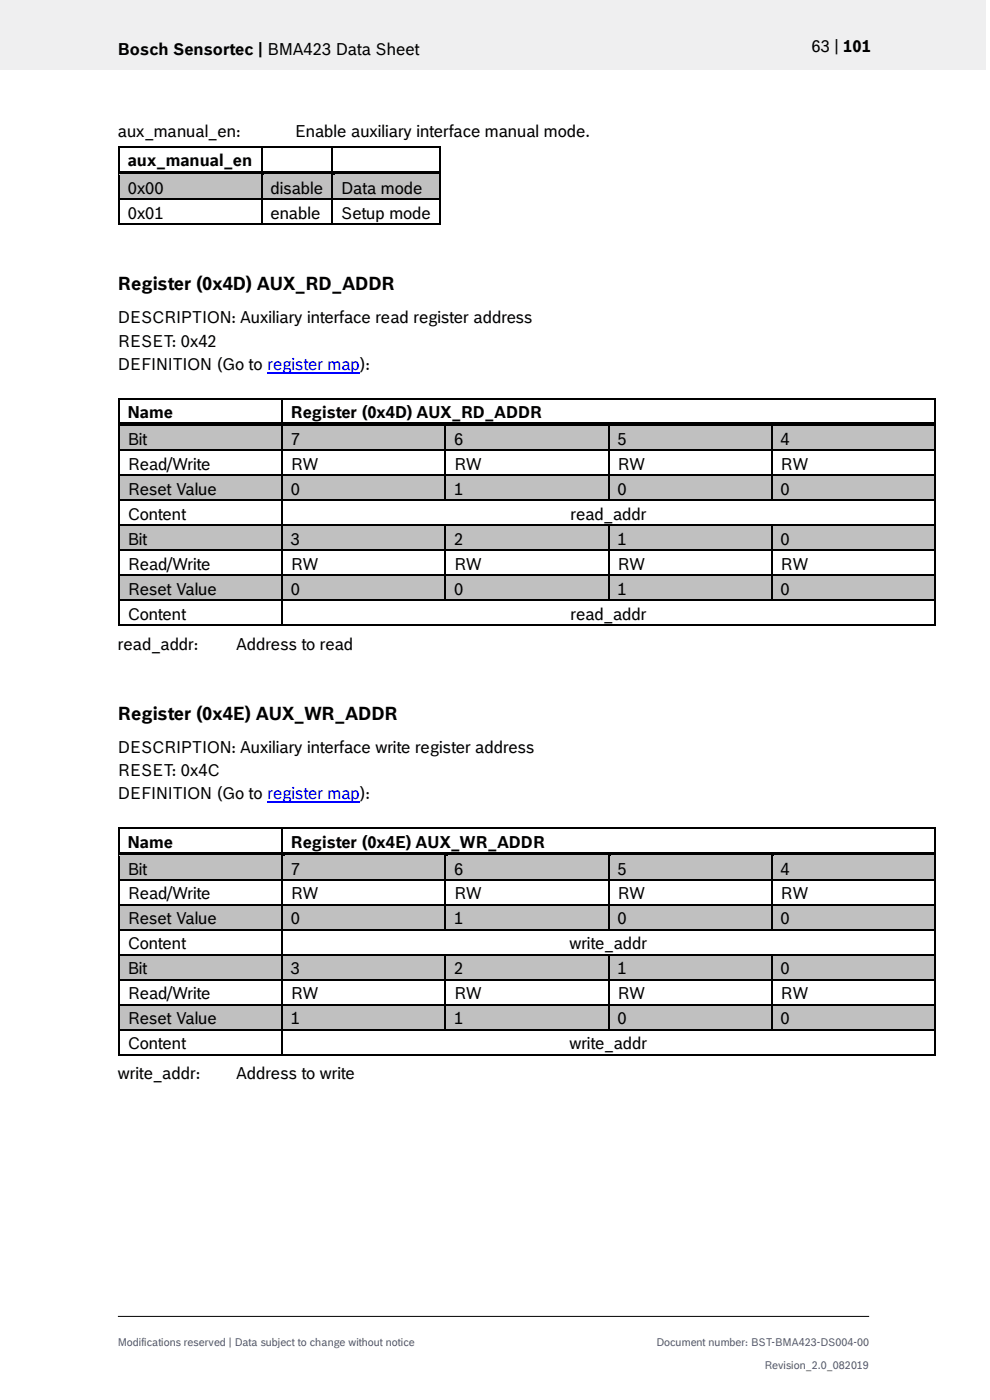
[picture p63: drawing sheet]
<svg xmlns="http://www.w3.org/2000/svg" width="210mm" height="297mm" viewBox="0 0 210 297" stroke-linecap="round" stroke-linejoin="round" font-family="sans-serif">
<defs><g id="words">
<g font-size="3.9">
<text x="25" y="61.6">Register (0x4D) AUX_RD_ADDR</text>
<text x="25" y="152.7">Register (0x4E) AUX_WR_ADDR</text>
</g>
<g font-size="3.5">
<text x="25" y="11.6">Bosch Sensortec | BMA423 Data Sheet</text>
<text x="172.1" y="11">63 | 101</text>
<text x="25" y="29">aux_manual_en:</text>
<text x="62.5" y="29">Enable auxiliary interface manual mode.</text>
<text x="27.1" y="35.3">aux_manual_en</text>
<text x="27.1" y="41.1">0x00</text>
<text x="57.4" y="41.1">disable</text>
<text x="72.4" y="41.1">Data mode</text>
<text x="27.1" y="46.4">0x01</text>
<text x="57.4" y="46.4">enable</text>
<text x="72.4" y="46.4">Setup mode</text>
<text x="25" y="68.6">DESCRIPTION: Auxiliary interface read register address</text>
<text x="25" y="73.5">RESET: 0x42</text>
<text x="25" y="78.5">DEFINITION (Go to register map):</text>
<text x="27.1" y="88.7">Name</text>
<text x="61.7" y="88.7">Register (0x4D) AUX_RD_ADDR</text>
<text x="27.1" y="94.4">Bit</text>
<text x="61.7" y="94.4">7</text>
<text x="96.3" y="94.4">6</text>
<text x="131" y="94.4">5</text>
<text x="165.6" y="94.4">4</text>
<text x="27.1" y="99.7">Read/Write</text>
<text x="61.7" y="99.7">RW</text>
<text x="96.3" y="99.7">RW</text>
<text x="131" y="99.7">RW</text>
<text x="165.6" y="99.7">RW</text>
<text x="27.1" y="105">Reset Value</text>
<text x="61.7" y="105">0</text>
<text x="96.3" y="105">1</text>
<text x="131" y="105">0</text>
<text x="165.6" y="105">0</text>
<text x="27.1" y="110.3">Content</text>
<text x="121" y="110.3">read_addr</text>
<text x="27.1" y="115.6">Bit</text>
<text x="61.7" y="115.6">3</text>
<text x="96.3" y="115.6">2</text>
<text x="131" y="115.6">1</text>
<text x="165.6" y="115.6">0</text>
<text x="27.1" y="120.9">Read/Write</text>
<text x="61.7" y="120.9">RW</text>
<text x="96.3" y="120.9">RW</text>
<text x="131" y="120.9">RW</text>
<text x="165.6" y="120.9">RW</text>
<text x="27.1" y="126.2">Reset Value</text>
<text x="27.1" y="131.5">Content</text>
<text x="61.7" y="126.2">0</text>
<text x="96.3" y="126.2">0</text>
<text x="121" y="131.5">read_addr</text>
<text x="131" y="126.2">1</text>
<text x="165.6" y="126.2">0</text>
<text x="25" y="137.8">read_addr:</text>
<text x="50" y="137.8">Address to read</text>
<text x="25" y="159.7">DESCRIPTION: Auxiliary interface write register address</text>
<text x="25" y="164.7">RESET: 0x4C</text>
<text x="25" y="169.6">DEFINITION (Go to register map):</text>
<text x="27.1" y="179.8">Name</text>
<text x="61.7" y="179.8">Register (0x4E) AUX_WR_ADDR</text>
<text x="27.1" y="185.5">Bit</text>
<text x="61.7" y="185.5">7</text>
<text x="96.3" y="185.5">6</text>
<text x="131" y="185.5">5</text>
<text x="165.6" y="185.5">4</text>
<text x="27.1" y="190.8">Read/Write</text>
<text x="61.7" y="190.8">RW</text>
<text x="96.3" y="190.8">RW</text>
<text x="131" y="190.8">RW</text>
<text x="165.6" y="190.8">RW</text>
<text x="27.1" y="196.1">Reset Value</text>
<text x="61.7" y="196.1">0</text>
<text x="96.3" y="196.1">1</text>
<text x="131" y="196.1">0</text>
<text x="165.6" y="196.1">0</text>
<text x="27.1" y="201.4">Content</text>
<text x="120.8" y="201.4">write_addr</text>
<text x="27.1" y="206.7">Bit</text>
<text x="61.7" y="206.7">3</text>
<text x="96.3" y="206.7">2</text>
<text x="131" y="206.7">1</text>
<text x="165.6" y="206.7">0</text>
<text x="27.1" y="212">Read/Write</text>
<text x="61.7" y="212">RW</text>
<text x="96.3" y="212">RW</text>
<text x="131" y="212">RW</text>
<text x="165.6" y="212">RW</text>
<text x="27.1" y="217.3">Reset Value</text>
<text x="61.7" y="217.3">1</text>
<text x="96.3" y="217.3">1</text>
<text x="131" y="217.3">0</text>
<text x="165.6" y="217.3">0</text>
<text x="27.1" y="222.6">Content</text>
<text x="120.8" y="222.6">write_addr</text>
<text x="25" y="228.9">write_addr:</text>
<text x="50" y="228.9">Address to write</text>
</g>
<g font-size="2.3" fill="#535f6b">
<text x="25" y="285.6">Modifications reserved | Data subject to change without notice</text>
<text x="139.3" y="285.6">Document number: BST-BMA423-DS004-00</text>
<text x="162.2" y="290.5">Revision_2.0_082019</text>
</g>
</g></defs>
<path d="M-.1 0h209.2v14.8h-209.2z" fill-rule="evenodd" fill="#efeff0"/>
<path d="M25 279.3h159.4" fill="none" stroke="#000" stroke-width=".21"/>
<g fill="#000">
<path d="M25 31h.4v.3h-.4z" fill-rule="evenodd"/>
<path d="M25 31h.4v.3h-.4z" fill-rule="evenodd"/>
<path d="M55.3 31h.4v.3h-.4z" fill-rule="evenodd"/>
<path d="M70.3 31h.4v.3h-.4z" fill-rule="evenodd"/>
<path d="M93.2 31h.3v.3h-.3z" fill-rule="evenodd"/>
<path d="M93.2 31h.3v.3h-.3z" fill-rule="evenodd"/>
</g>
<path d="M25.2 31.3v5M25.4 31.2h29.9M55.5 31.3v5M55.7 31.2h14.6M70.5 31.3v5M70.7 31.2h22.5M93.3 31.3v5" fill="none" stroke="#000" stroke-width=".34"/>
<g fill="#c0c0c0">
<path d="M25.4 37.1h29.9v4.9h-29.9z" fill-rule="evenodd"/>
<path d="M27.1 37.1h26.5v4.9h-26.5z" fill-rule="evenodd"/>
<path d="M55.7 37.1h14.6v4.9h-14.6z" fill-rule="evenodd"/>
<path d="M57.4 37.1h11.2v4.9h-11.2z" fill-rule="evenodd"/>
<path d="M70.7 37.1h22.5v4.9h-22.5z" fill-rule="evenodd"/>
<path d="M72.4 37.1h19v4.9h-19z" fill-rule="evenodd"/>
</g>
<g fill="#000">
<path d="M25 36.3h.4v.8h-.4z" fill-rule="evenodd"/>
<path d="M25.4 36.3h29.9v.7h-29.9z" fill-rule="evenodd"/>
</g>
<path d="M25.4 37.1h29.9" fill="none" stroke="#c0c0c0" stroke-width=".21"/>
<path d="M55.7 37l.4 .1z" fill-rule="evenodd" fill="#c0c0c0"/>
<g fill="#000">
<path d="M55.3 37l.4 .1z" fill-rule="evenodd"/>
<path d="M55.3 36.3h.8v.7h-.8z" fill-rule="evenodd"/>
<path d="M56.1 36.3h14.2v.7h-14.2z" fill-rule="evenodd"/>
</g>
<path d="M56.1 37.1h14.2" fill="none" stroke="#c0c0c0" stroke-width=".21"/>
<path d="M70.7 37l.4 .1z" fill-rule="evenodd" fill="#c0c0c0"/>
<g fill="#000">
<path d="M70.3 37l.4 .1z" fill-rule="evenodd"/>
<path d="M70.3 36.3h.8v.7h-.8z" fill-rule="evenodd"/>
<path d="M71.1 36.3h22.1v.7h-22.1z" fill-rule="evenodd"/>
<path d="M93.2 36.3h.3v.8h-.3z" fill-rule="evenodd"/>
<path d="M25 42h.4v.4h-.4z" fill-rule="evenodd"/>
<path d="M25 47.3h.4v.4h-.4z" fill-rule="evenodd"/>
<path d="M25 47.3h.4v.4h-.4z" fill-rule="evenodd"/>
<path d="M55.3 42h.4v.4h-.4z" fill-rule="evenodd"/>
<path d="M55.3 47.3h.4v.4h-.4z" fill-rule="evenodd"/>
<path d="M70.3 42h.4v.4h-.4z" fill-rule="evenodd"/>
<path d="M70.3 47.3h.4v.4h-.4z" fill-rule="evenodd"/>
<path d="M93.2 42h.3v.4h-.3z" fill-rule="evenodd"/>
<path d="M93.2 47.3h.3v.4h-.3z" fill-rule="evenodd"/>
<path d="M93.2 47.3h.3v.4h-.3z" fill-rule="evenodd"/>
<path d="M25 84.4h.4v.3h-.4z" fill-rule="evenodd"/>
<path d="M25 84.4h.4v.3h-.4z" fill-rule="evenodd"/>
<path d="M59.7 84.4h.3v.3h-.3z" fill-rule="evenodd"/>
<path d="M198.2 84.4h.3v.3h-.3z" fill-rule="evenodd"/>
<path d="M198.2 84.4h.3v.3h-.3z" fill-rule="evenodd"/>
</g>
<path d="M71.1 37.1h22.1" fill="none" stroke="#c0c0c0" stroke-width=".21"/>
<g fill="none" stroke="#000" stroke-width=".34">
<path d="M25.2 37.1v4.9M55.5 37.1v4.9M70.5 37.1v4.9M93.3 37.1v4.9M25.2 42.4v4.9M25.4 42.2h29.9M25.4 47.5h29.9M55.5 42.4v4.9M55.7 42.2h14.6M55.7 47.5h14.6M70.5 42.4v4.9M70.7 42.2h22.5"/>
<path d="M70.7 47.5h22.5M93.3 42.4v4.9M25.2 84.7v5M25.4 84.5h34.3M59.8 84.7v5M60 84.5h138.2M198.3 84.7v5"/>
</g>
<path d="M56.7 79.1h19.7" fill="none" stroke="#00f" stroke-width=".25"/>
<g fill="#c0c0c0">
<path d="M25.4 90.5h34.2v4.9h-34.2z" fill-rule="evenodd"/>
<path d="M27.1 90.5h30.8v4.9h-30.8z" fill-rule="evenodd"/>
<path d="M60 90.5h34.2v4.9h-34.2z" fill-rule="evenodd"/>
<path d="M61.7 90.5h30.8v4.9h-30.8z" fill-rule="evenodd"/>
<path d="M94.6 90.5h34.3v4.9h-34.3z" fill-rule="evenodd"/>
<path d="M96.3 90.5h30.9v4.9h-30.9z" fill-rule="evenodd"/>
<path d="M129.2 90.5h34.3v4.9h-34.3z" fill-rule="evenodd"/>
<path d="M131 90.5h30.8v4.9h-30.8z" fill-rule="evenodd"/>
<path d="M163.9 90.5h34.3v4.9h-34.3z" fill-rule="evenodd"/>
<path d="M165.6 90.5h30.8v4.9h-30.8z" fill-rule="evenodd"/>
</g>
<g fill="#000">
<path d="M25 89.7h.4v.8h-.4z" fill-rule="evenodd"/>
<path d="M25.4 89.7h34.3v.7h-34.3z" fill-rule="evenodd"/>
</g>
<path d="M25.4 90.5h34.3" fill="none" stroke="#c0c0c0" stroke-width=".21"/>
<path d="M60 90.4l.4 .1z" fill-rule="evenodd" fill="#c0c0c0"/>
<g fill="#000">
<path d="M59.7 90.4l.3 .1z" fill-rule="evenodd"/>
<path d="M59.7 89.7h.7v.7h-.7z" fill-rule="evenodd"/>
<path d="M60.4 89.7h33.9v.7h-33.9z" fill-rule="evenodd"/>
</g>
<path d="M60.4 90.5h33.9" fill="none" stroke="#c0c0c0" stroke-width=".21"/>
<path d="M94.6 90.4l.5 .1z" fill-rule="evenodd" fill="#c0c0c0"/>
<g fill="#000">
<path d="M94.3 90.4l.3 .1z" fill-rule="evenodd"/>
<path d="M94.3 89.7h.8v.7h-.8z" fill-rule="evenodd"/>
<path d="M95.1 89.7h33.8v.7h-33.8z" fill-rule="evenodd"/>
</g>
<path d="M95.1 90.5h33.8" fill="none" stroke="#c0c0c0" stroke-width=".21"/>
<path d="M129.3 90.4l.4 .1z" fill-rule="evenodd" fill="#c0c0c0"/>
<g fill="#000">
<path d="M128.9 90.4l.4 .1z" fill-rule="evenodd"/>
<path d="M128.9 89.7h.8v.7h-.8z" fill-rule="evenodd"/>
<path d="M129.7 89.7h33.8v.7h-33.8z" fill-rule="evenodd"/>
</g>
<path d="M129.7 90.5h33.8" fill="none" stroke="#c0c0c0" stroke-width=".21"/>
<path d="M163.9 90.4l.4 .1z" fill-rule="evenodd" fill="#c0c0c0"/>
<g fill="#000">
<path d="M25 95.4h.4v.3h-.4z" fill-rule="evenodd"/>
<path d="M59.7 95.4h.3v.3h-.3z" fill-rule="evenodd"/>
<path d="M94.3 95.4h.3v.3h-.3z" fill-rule="evenodd"/>
<path d="M128.9 95.4h.4v.3h-.4z" fill-rule="evenodd"/>
<path d="M163.5 90.4l.4 .1z" fill-rule="evenodd"/>
<path d="M163.5 89.7h.8v.7h-.8z" fill-rule="evenodd"/>
<path d="M163.5 95.4h.4v.3h-.4z" fill-rule="evenodd"/>
<path d="M164.3 89.7h33.9v.7h-33.9z" fill-rule="evenodd"/>
<path d="M198.2 89.7h.3v.8h-.3z" fill-rule="evenodd"/>
<path d="M198.2 95.4h.3v.3h-.3z" fill-rule="evenodd"/>
</g>
<path d="M164.3 90.5h33.9" fill="none" stroke="#c0c0c0" stroke-width=".21"/>
<g fill="none" stroke="#000" stroke-width=".34">
<path d="M25.2 90.5v4.9M25.2 95.7v5M25.4 95.6h34.3M59.8 90.5v4.9M59.8 95.7v5M60 95.6h34.3M94.5 90.5v4.9M94.5 95.7v5M94.6 95.6h34.3M129.1 90.5v4.9M129.1 95.7v5M129.3 95.6h34.2"/>
<path d="M163.7 90.5v4.9M163.7 95.7v5M163.9 95.6h34.3M198.3 90.5v4.9M198.3 95.7v5"/>
</g>
<g fill="#c0c0c0">
<path d="M25.4 101.1h34.2v4.9h-34.2z" fill-rule="evenodd"/>
<path d="M27.1 101.1h30.8v4.9h-30.8z" fill-rule="evenodd"/>
<path d="M60 101.1h34.2v4.9h-34.2z" fill-rule="evenodd"/>
<path d="M61.7 101.1h30.8v4.9h-30.8z" fill-rule="evenodd"/>
<path d="M94.6 101.1h34.3v4.9h-34.3z" fill-rule="evenodd"/>
<path d="M96.3 101.1h30.9v4.9h-30.9z" fill-rule="evenodd"/>
<path d="M129.2 101.1h34.3v4.9h-34.3z" fill-rule="evenodd"/>
<path d="M131 101.1h30.8v4.9h-30.8z" fill-rule="evenodd"/>
<path d="M163.9 101.1h34.3v4.9h-34.3z" fill-rule="evenodd"/>
<path d="M165.6 101.1h30.8v4.9h-30.8z" fill-rule="evenodd"/>
</g>
<g fill="#000">
<path d="M25 100.7h.4v.3h-.4z" fill-rule="evenodd"/>
<path d="M25 106h.4v.3h-.4z" fill-rule="evenodd"/>
<path d="M59.7 100.7h.3v.3h-.3z" fill-rule="evenodd"/>
<path d="M59.7 106h.3v.3h-.3z" fill-rule="evenodd"/>
<path d="M94.3 100.7h.3v.3h-.3z" fill-rule="evenodd"/>
<path d="M94.3 106h.3v.3h-.3z" fill-rule="evenodd"/>
<path d="M128.9 100.7h.4v.3h-.4z" fill-rule="evenodd"/>
<path d="M128.9 106h.4v.3h-.4z" fill-rule="evenodd"/>
<path d="M163.5 100.7h.4v.3h-.4z" fill-rule="evenodd"/>
<path d="M163.5 106h.4v.3h-.4z" fill-rule="evenodd"/>
<path d="M198.2 100.7h.3v.3h-.3z" fill-rule="evenodd"/>
<path d="M198.2 106h.3v.3h-.3z" fill-rule="evenodd"/>
</g>
<g fill="none" stroke="#000" stroke-width=".34">
<path d="M25.2 101v5M25.2 106.3v5M25.4 100.9h34.3M25.4 106.1h34.3M59.8 101v5M59.8 106.3v5M60 100.9h34.3M60 106.1h34.3M94.5 101v5M94.6 100.9h34.3M94.6 106.1h34.3M129.1 101v5"/>
<path d="M129.3 100.9h34.2M129.3 106.1h34.2M163.7 101v5M163.9 100.9h34.3M163.9 106.1h34.3M198.3 101v5M198.3 106.3v5"/>
</g>
<g fill="#c0c0c0">
<path d="M25.4 111.7h34.2v4.9h-34.2z" fill-rule="evenodd"/>
<path d="M27.1 111.7h30.8v4.9h-30.8z" fill-rule="evenodd"/>
<path d="M60 111.7h34.2v4.9h-34.2z" fill-rule="evenodd"/>
<path d="M61.7 111.7h30.8v4.9h-30.8z" fill-rule="evenodd"/>
<path d="M94.6 111.7h34.3v4.9h-34.3z" fill-rule="evenodd"/>
<path d="M96.3 111.7h30.9v4.9h-30.9z" fill-rule="evenodd"/>
<path d="M129.2 111.7h34.3v4.9h-34.3z" fill-rule="evenodd"/>
<path d="M131 111.7h30.8v4.9h-30.8z" fill-rule="evenodd"/>
<path d="M163.9 111.7h34.3v4.9h-34.3z" fill-rule="evenodd"/>
<path d="M165.6 111.7h30.8v4.9h-30.8z" fill-rule="evenodd"/>
</g>
<g fill="#000">
<path d="M25 111.3h.4v.3h-.4z" fill-rule="evenodd"/>
<path d="M25 116.6h.4v.3h-.4z" fill-rule="evenodd"/>
<path d="M59.7 111.3h.3v.3h-.3z" fill-rule="evenodd"/>
<path d="M59.7 116.6h.3v.3h-.3z" fill-rule="evenodd"/>
<path d="M94.3 111.3h.3v.3h-.3z" fill-rule="evenodd"/>
<path d="M94.3 116.6h.3v.3h-.3z" fill-rule="evenodd"/>
<path d="M128.9 111.3h.4v.3h-.4z" fill-rule="evenodd"/>
<path d="M128.9 116.6h.4v.3h-.4z" fill-rule="evenodd"/>
<path d="M163.5 111.3h.4v.3h-.4z" fill-rule="evenodd"/>
<path d="M163.5 116.6h.4v.3h-.4z" fill-rule="evenodd"/>
<path d="M198.2 111.3h.3v.3h-.3z" fill-rule="evenodd"/>
<path d="M198.2 116.6h.3v.3h-.3z" fill-rule="evenodd"/>
</g>
<g fill="none" stroke="#000" stroke-width=".34">
<path d="M25.2 111.6v5M25.2 116.9v5M25.4 111.4h34.3M25.4 116.7h34.3M59.8 111.6v5M59.8 116.9v5M60 111.4h34.3M60 116.7h34.3M94.5 111.6v5M94.5 116.9v5M94.6 111.4h34.3M94.6 116.7h34.3"/>
<path d="M129.1 111.6v5M129.1 116.9v5M129.3 111.4h34.2M129.3 116.7h34.2M163.7 111.6v5M163.7 116.9v5M163.9 111.4h34.3M163.9 116.7h34.3M198.3 111.6v5M198.3 116.9v5"/>
</g>
<g fill="#c0c0c0">
<path d="M25.4 122.2h34.2v4.9h-34.2z" fill-rule="evenodd"/>
<path d="M27.1 122.2h30.8v4.9h-30.8z" fill-rule="evenodd"/>
<path d="M60 122.2h34.2v4.9h-34.2z" fill-rule="evenodd"/>
<path d="M61.7 122.2h30.8v4.9h-30.8z" fill-rule="evenodd"/>
<path d="M94.6 122.2h34.3v4.9h-34.3z" fill-rule="evenodd"/>
<path d="M96.3 122.2h30.9v4.9h-30.9z" fill-rule="evenodd"/>
<path d="M129.2 122.2h34.3v4.9h-34.3z" fill-rule="evenodd"/>
<path d="M131 122.2h30.8v4.9h-30.8z" fill-rule="evenodd"/>
<path d="M163.9 122.2h34.3v4.9h-34.3z" fill-rule="evenodd"/>
<path d="M165.6 122.2h30.8v4.9h-30.8z" fill-rule="evenodd"/>
</g>
<g fill="#000">
<path d="M25 121.9h.4v.3h-.4z" fill-rule="evenodd"/>
<path d="M25 127.1h.4v.4h-.4z" fill-rule="evenodd"/>
<path d="M25 132.5h.4v.3h-.4z" fill-rule="evenodd"/>
<path d="M25 132.5h.4v.3h-.4z" fill-rule="evenodd"/>
<path d="M59.7 121.9h.3v.3h-.3z" fill-rule="evenodd"/>
<path d="M59.7 127.1h.3v.4h-.3z" fill-rule="evenodd"/>
<path d="M59.7 132.5h.3v.3h-.3z" fill-rule="evenodd"/>
<path d="M94.3 121.9h.3v.3h-.3z" fill-rule="evenodd"/>
<path d="M94.3 127.1h.3v.4h-.3z" fill-rule="evenodd"/>
<path d="M128.9 121.9h.4v.3h-.4z" fill-rule="evenodd"/>
<path d="M128.9 127.1h.4v.4h-.4z" fill-rule="evenodd"/>
<path d="M163.5 121.9h.4v.3h-.4z" fill-rule="evenodd"/>
<path d="M163.5 127.1h.4v.4h-.4z" fill-rule="evenodd"/>
<path d="M198.2 121.9h.3v.3h-.3z" fill-rule="evenodd"/>
<path d="M198.2 127.1h.3v.4h-.3z" fill-rule="evenodd"/>
<path d="M198.2 132.5h.3v.3h-.3z" fill-rule="evenodd"/>
<path d="M198.2 132.5h.3v.3h-.3z" fill-rule="evenodd"/>
<path d="M25 175.5h.4v.3h-.4z" fill-rule="evenodd"/>
<path d="M25 175.5h.4v.3h-.4z" fill-rule="evenodd"/>
<path d="M59.7 175.5h.3v.3h-.3z" fill-rule="evenodd"/>
<path d="M198.2 175.5h.3v.3h-.3z" fill-rule="evenodd"/>
<path d="M198.2 175.5h.3v.3h-.3z" fill-rule="evenodd"/>
</g>
<g fill="none" stroke="#000" stroke-width=".34">
<path d="M25.2 122.2v4.9M25.2 127.5v5M25.4 122h34.3M25.4 127.3h34.3M25.4 132.6h34.3M59.8 122.2v4.9M59.8 127.5v5M60 122h34.3M60 127.3h34.3M60 132.6h138.2M94.5 122.2v4.9M94.6 122h34.3"/>
<path d="M94.6 127.3h34.3M129.1 122.2v4.9M129.3 122h34.2M129.3 127.3h34.2M163.7 122.2v4.9M163.9 122h34.3M163.9 127.3h34.3M198.3 122.2v4.9M198.3 127.5v5M25.2 175.8v5M25.4 175.7h34.3M59.8 175.8v5"/>
<path d="M60 175.7h138.2M198.3 175.8v5"/>
</g>
<path d="M56.7 170.2h19.7" fill="none" stroke="#00f" stroke-width=".25"/>
<g fill="#c0c0c0">
<path d="M25.4 181.6h34.2v4.9h-34.2z" fill-rule="evenodd"/>
<path d="M27.1 181.6h30.8v4.9h-30.8z" fill-rule="evenodd"/>
<path d="M60 181.6h34.2v4.9h-34.2z" fill-rule="evenodd"/>
<path d="M61.7 181.6h30.8v4.9h-30.8z" fill-rule="evenodd"/>
<path d="M94.6 181.6h34.3v4.9h-34.3z" fill-rule="evenodd"/>
<path d="M96.3 181.6h30.9v4.9h-30.9z" fill-rule="evenodd"/>
<path d="M129.2 181.6h34.3v4.9h-34.3z" fill-rule="evenodd"/>
<path d="M131 181.6h30.8v4.9h-30.8z" fill-rule="evenodd"/>
<path d="M163.9 181.6h34.3v4.9h-34.3z" fill-rule="evenodd"/>
<path d="M165.6 181.6h30.8v4.9h-30.8z" fill-rule="evenodd"/>
</g>
<g fill="#000">
<path d="M25 180.8h.4v.8h-.4z" fill-rule="evenodd"/>
<path d="M25.4 180.8h34.3v.8h-34.3z" fill-rule="evenodd"/>
</g>
<path d="M25.4 181.6h34.3" fill="none" stroke="#c0c0c0" stroke-width=".21"/>
<path d="M60 181.6h.4z" fill-rule="evenodd" fill="#c0c0c0"/>
<g fill="#000">
<path d="M59.7 181.6h.3z" fill-rule="evenodd"/>
<path d="M59.7 180.8h.7v.8h-.7z" fill-rule="evenodd"/>
<path d="M60.4 180.8h33.9v.8h-33.9z" fill-rule="evenodd"/>
</g>
<path d="M60.4 181.6h33.9" fill="none" stroke="#c0c0c0" stroke-width=".21"/>
<path d="M94.6 181.6h.5z" fill-rule="evenodd" fill="#c0c0c0"/>
<g fill="#000">
<path d="M94.3 181.6h.3z" fill-rule="evenodd"/>
<path d="M94.3 180.8h.8v.8h-.8z" fill-rule="evenodd"/>
<path d="M95.1 180.8h33.8v.8h-33.8z" fill-rule="evenodd"/>
</g>
<path d="M95.1 181.6h33.8" fill="none" stroke="#c0c0c0" stroke-width=".21"/>
<path d="M129.3 181.6h.4z" fill-rule="evenodd" fill="#c0c0c0"/>
<g fill="#000">
<path d="M128.9 181.6h.4z" fill-rule="evenodd"/>
<path d="M128.9 180.8h.8v.8h-.8z" fill-rule="evenodd"/>
<path d="M129.7 180.8h33.8v.8h-33.8z" fill-rule="evenodd"/>
</g>
<path d="M129.7 181.6h33.8" fill="none" stroke="#c0c0c0" stroke-width=".21"/>
<path d="M163.9 181.6h.4z" fill-rule="evenodd" fill="#c0c0c0"/>
<g fill="#000">
<path d="M25 186.5h.4v.3h-.4z" fill-rule="evenodd"/>
<path d="M59.7 186.5h.3v.3h-.3z" fill-rule="evenodd"/>
<path d="M94.3 186.5h.3v.3h-.3z" fill-rule="evenodd"/>
<path d="M128.9 186.5h.4v.3h-.4z" fill-rule="evenodd"/>
<path d="M163.5 181.6h.4z" fill-rule="evenodd"/>
<path d="M163.5 180.8h.8v.8h-.8z" fill-rule="evenodd"/>
<path d="M163.5 186.5h.4v.3h-.4z" fill-rule="evenodd"/>
<path d="M164.3 180.8h33.9v.8h-33.9z" fill-rule="evenodd"/>
<path d="M198.2 180.8h.3v.8h-.3z" fill-rule="evenodd"/>
<path d="M198.2 186.5h.3v.3h-.3z" fill-rule="evenodd"/>
</g>
<path d="M164.3 181.6h33.9" fill="none" stroke="#c0c0c0" stroke-width=".21"/>
<g fill="none" stroke="#000" stroke-width=".34">
<path d="M25.2 181.6v4.9M25.2 186.8v5M25.4 186.7h34.3M59.8 181.6v4.9M59.8 186.8v5M60 186.7h34.3M94.5 181.6v4.9M94.5 186.8v5M94.6 186.7h34.3M129.1 181.6v4.9M129.1 186.8v5M129.3 186.7h34.2"/>
<path d="M163.7 181.6v4.9M163.7 186.8v5M163.9 186.7h34.3M198.3 181.6v4.9M198.3 186.8v5"/>
</g>
<g fill="#c0c0c0">
<path d="M25.4 192.2h34.2v4.9h-34.2z" fill-rule="evenodd"/>
<path d="M27.1 192.2h30.8v4.9h-30.8z" fill-rule="evenodd"/>
<path d="M60 192.2h34.2v4.9h-34.2z" fill-rule="evenodd"/>
<path d="M61.7 192.2h30.8v4.9h-30.8z" fill-rule="evenodd"/>
<path d="M94.6 192.2h34.3v4.9h-34.3z" fill-rule="evenodd"/>
<path d="M96.3 192.2h30.9v4.9h-30.9z" fill-rule="evenodd"/>
<path d="M129.2 192.2h34.3v4.9h-34.3z" fill-rule="evenodd"/>
<path d="M131 192.2h30.8v4.9h-30.8z" fill-rule="evenodd"/>
<path d="M163.9 192.2h34.3v4.9h-34.3z" fill-rule="evenodd"/>
<path d="M165.6 192.2h30.8v4.9h-30.8z" fill-rule="evenodd"/>
</g>
<g fill="#000">
<path d="M25 191.8h.4v.3h-.4z" fill-rule="evenodd"/>
<path d="M25 197.1h.4v.3h-.4z" fill-rule="evenodd"/>
<path d="M59.7 191.8h.3v.3h-.3z" fill-rule="evenodd"/>
<path d="M59.7 197.1h.3v.3h-.3z" fill-rule="evenodd"/>
<path d="M94.3 191.8h.3v.3h-.3z" fill-rule="evenodd"/>
<path d="M94.3 197.1h.3v.3h-.3z" fill-rule="evenodd"/>
<path d="M128.9 191.8h.4v.3h-.4z" fill-rule="evenodd"/>
<path d="M128.9 197.1h.4v.3h-.4z" fill-rule="evenodd"/>
<path d="M163.5 191.8h.4v.3h-.4z" fill-rule="evenodd"/>
<path d="M163.5 197.1h.4v.3h-.4z" fill-rule="evenodd"/>
<path d="M198.2 191.8h.3v.3h-.3z" fill-rule="evenodd"/>
<path d="M198.2 197.1h.3v.3h-.3z" fill-rule="evenodd"/>
</g>
<g fill="none" stroke="#000" stroke-width=".34">
<path d="M25.2 192.1v5M25.2 197.4v5M25.4 192h34.3M25.4 197.3h34.3M59.8 192.1v5M59.8 197.4v5M60 192h34.3M60 197.3h34.3M94.5 192.1v5M94.6 192h34.3M94.6 197.3h34.3M129.1 192.1v5"/>
<path d="M129.3 192h34.2M129.3 197.3h34.2M163.7 192.1v5M163.9 192h34.3M163.9 197.3h34.3M198.3 192.1v5M198.3 197.4v5"/>
</g>
<g fill="#c0c0c0">
<path d="M25.4 202.8h34.2v4.9h-34.2z" fill-rule="evenodd"/>
<path d="M27.1 202.8h30.8v4.9h-30.8z" fill-rule="evenodd"/>
<path d="M60 202.8h34.2v4.9h-34.2z" fill-rule="evenodd"/>
<path d="M61.7 202.8h30.8v4.9h-30.8z" fill-rule="evenodd"/>
<path d="M94.6 202.8h34.3v4.9h-34.3z" fill-rule="evenodd"/>
<path d="M96.3 202.8h30.9v4.9h-30.9z" fill-rule="evenodd"/>
<path d="M129.2 202.8h34.3v4.9h-34.3z" fill-rule="evenodd"/>
<path d="M131 202.8h30.8v4.9h-30.8z" fill-rule="evenodd"/>
<path d="M163.9 202.8h34.3v4.9h-34.3z" fill-rule="evenodd"/>
<path d="M165.6 202.8h30.8v4.9h-30.8z" fill-rule="evenodd"/>
</g>
<g fill="#000">
<path d="M25 202.4h.4v.3h-.4z" fill-rule="evenodd"/>
<path d="M25 207.7h.4v.3h-.4z" fill-rule="evenodd"/>
<path d="M59.7 202.4h.3v.3h-.3z" fill-rule="evenodd"/>
<path d="M59.7 207.7h.3v.3h-.3z" fill-rule="evenodd"/>
<path d="M94.3 202.4h.3v.3h-.3z" fill-rule="evenodd"/>
<path d="M94.3 207.7h.3v.3h-.3z" fill-rule="evenodd"/>
<path d="M128.9 202.4h.4v.3h-.4z" fill-rule="evenodd"/>
<path d="M128.9 207.7h.4v.3h-.4z" fill-rule="evenodd"/>
<path d="M163.5 202.4h.4v.3h-.4z" fill-rule="evenodd"/>
<path d="M163.5 207.7h.4v.3h-.4z" fill-rule="evenodd"/>
<path d="M198.2 202.4h.3v.3h-.3z" fill-rule="evenodd"/>
<path d="M198.2 207.7h.3v.3h-.3z" fill-rule="evenodd"/>
</g>
<g fill="none" stroke="#000" stroke-width=".34">
<path d="M25.2 202.7v5M25.2 208v5M25.4 202.5h34.3M25.4 207.8h34.3M59.8 202.7v5M59.8 208v5M60 202.5h34.3M60 207.8h34.3M94.5 202.7v5M94.5 208v5M94.6 202.5h34.3M94.6 207.8h34.3"/>
<path d="M129.1 202.7v5M129.1 208v5M129.3 202.5h34.2M129.3 207.8h34.2M163.7 202.7v5M163.7 208v5M163.9 202.5h34.3M163.9 207.8h34.3M198.3 202.7v5M198.3 208v5"/>
</g>
<g fill="#c0c0c0">
<path d="M25.4 213.3h34.2v5h-34.2z" fill-rule="evenodd"/>
<path d="M27.1 213.3h30.8v5h-30.8z" fill-rule="evenodd"/>
<path d="M60 213.3h34.2v5h-34.2z" fill-rule="evenodd"/>
<path d="M61.7 213.3h30.8v5h-30.8z" fill-rule="evenodd"/>
<path d="M94.6 213.3h34.3v5h-34.3z" fill-rule="evenodd"/>
<path d="M96.3 213.3h30.9v5h-30.9z" fill-rule="evenodd"/>
<path d="M129.2 213.3h34.3v5h-34.3z" fill-rule="evenodd"/>
<path d="M131 213.3h30.8v5h-30.8z" fill-rule="evenodd"/>
<path d="M163.9 213.3h34.3v5h-34.3z" fill-rule="evenodd"/>
<path d="M165.6 213.3h30.8v5h-30.8z" fill-rule="evenodd"/>
</g>
<g fill="#000">
<path d="M25 213h.4v.3h-.4z" fill-rule="evenodd"/>
<path d="M25 218.3h.4v.3h-.4z" fill-rule="evenodd"/>
<path d="M59.7 213h.3v.3h-.3z" fill-rule="evenodd"/>
<path d="M59.7 218.3h.3v.3h-.3z" fill-rule="evenodd"/>
<path d="M94.3 213h.3v.3h-.3z" fill-rule="evenodd"/>
<path d="M94.3 218.3h.3v.3h-.3z" fill-rule="evenodd"/>
<path d="M128.9 213h.4v.3h-.4z" fill-rule="evenodd"/>
<path d="M128.9 218.3h.4v.3h-.4z" fill-rule="evenodd"/>
<path d="M163.5 213h.4v.3h-.4z" fill-rule="evenodd"/>
<path d="M163.5 218.3h.4v.3h-.4z" fill-rule="evenodd"/>
<path d="M198.2 213h.3v.3h-.3z" fill-rule="evenodd"/>
<path d="M198.2 218.3h.3v.3h-.3z" fill-rule="evenodd"/>
<path d="M25 223.6h.4v.3h-.4z" fill-rule="evenodd"/>
<path d="M25 223.6h.4v.3h-.4z" fill-rule="evenodd"/>
<path d="M59.7 223.6h.3v.3h-.3z" fill-rule="evenodd"/>
<path d="M198.2 223.6h.3v.3h-.3z" fill-rule="evenodd"/>
<path d="M198.2 223.6h.3v.3h-.3z" fill-rule="evenodd"/>
</g>
<g fill="none" stroke="#000" stroke-width=".34">
<path d="M25.2 213.3v5M25.2 218.6v5M25.4 213.1h34.3M25.4 218.4h34.3M59.8 213.3v5M59.8 218.6v5M60 213.1h34.3M60 218.4h34.3M94.5 213.3v5M94.6 213.1h34.3M94.6 218.4h34.3M129.1 213.3v5"/>
<path d="M129.3 213.1h34.2M129.3 218.4h34.2M163.7 213.3v5M163.9 213.1h34.3M163.9 218.4h34.3M198.3 213.3v5M198.3 218.6v5M25.4 223.8h34.3M60 223.8h138.2"/>
</g>
<use href="#words"/>
</svg>
